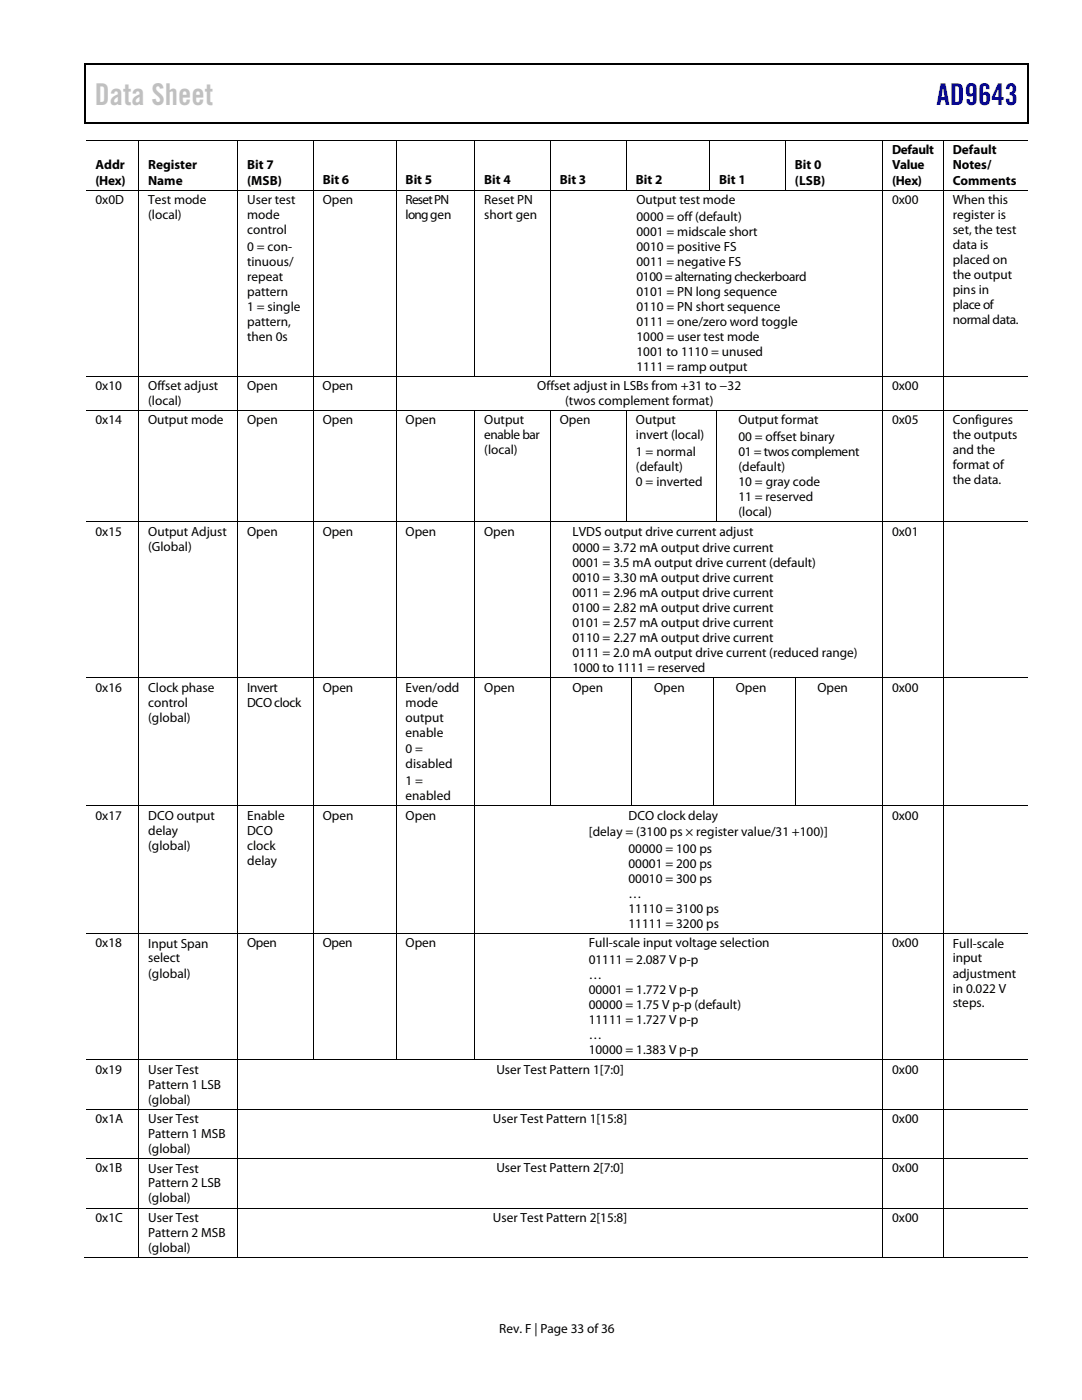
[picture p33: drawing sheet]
<svg xmlns="http://www.w3.org/2000/svg" width="216mm" height="279mm" viewBox="0 0 216 279" stroke-linecap="round" stroke-linejoin="round" font-family="sans-serif">
<defs><g id="words">
<text font-size="6" fill="#c0c0c0" x="18.9" y="21">Data Sheet</text>
<text font-size="6" fill="#00f" x="186.9" y="21">AD9643</text>
<g font-size="2.6">
<text x="19.1" y="33.8">Addr</text>
<text x="29.6" y="33.8">Register</text>
<text x="49.3" y="33.8">Bit 7</text>
<text x="158.6" y="33.8">Bit 0</text>
<text x="178" y="30.8">Default</text>
<text x="178" y="33.8">Value</text>
<text x="190.1" y="30.8">Default</text>
<text x="190.1" y="33.8">Notes/</text>
<text x="19" y="40.7">0x0D</text>
<text x="19.1" y="36.8">(Hex)</text>
<text x="29.6" y="40.7">Test mode</text>
<text x="29.6" y="36.8">Name</text>
<text x="49.3" y="40.7">User test</text>
<text x="49.3" y="36.8">(MSB)</text>
<text x="64.4" y="36.8">Bit 6</text>
<text x="64.4" y="40.7">Open</text>
<text x="80.9" y="40.7">Reset PN</text>
<text x="80.9" y="36.8">Bit 5</text>
<text x="96.6" y="36.8">Bit 4</text>
<text x="96.6" y="40.7">Reset PN</text>
<text x="111.7" y="36.8">Bit 3</text>
<text x="126.9" y="36.8">Bit 2</text>
<text x="127" y="40.7">Output test mode</text>
<text x="143.5" y="36.8">Bit 1</text>
<text x="158.6" y="36.8">(LSB)</text>
<text x="178" y="40.7">0x00</text>
<text x="178" y="36.8">(Hex)</text>
<text x="190.1" y="36.8">Comments</text>
<text x="190.1" y="40.7">When this</text>
<text x="29.6" y="43.7">(local)</text>
<text x="49.3" y="43.7">mode</text>
<text x="49.3" y="46.7">control</text>
<text x="80.9" y="43.7">long gen</text>
<text x="96.6" y="43.7">short gen</text>
<text x="127" y="44">0000 = off (default)</text>
<text x="127" y="47">0001 = midscale short</text>
<text x="190.1" y="43.7">register is</text>
<text x="190.1" y="46.7">set, the test</text>
<text x="49.3" y="50">0 = con-</text>
<text x="49.3" y="53">tinuous/</text>
<text x="127" y="50">0010 = positive FS</text>
<text x="127" y="53">0011 = negative FS</text>
<text x="190.1" y="49.7">data is</text>
<text x="190.1" y="52.7">placed on</text>
<text x="49.3" y="56">repeat</text>
<text x="49.3" y="59">pattern</text>
<text x="127" y="56">0100 = alternating checkerboard</text>
<text x="127" y="59">0101 = PN long sequence</text>
<text x="190.1" y="55.6">the output</text>
<text x="190.1" y="58.7">pins in</text>
<text x="49.3" y="62">1 = single</text>
<text x="49.3" y="65">pattern,</text>
<text x="127" y="62">0110 = PN short sequence</text>
<text x="127" y="65">0111 = one/zero word toggle</text>
<text x="190.1" y="61.6">place of</text>
<text x="190.1" y="64.6">normal data.</text>
<text x="49.3" y="68">then 0s</text>
<text x="127" y="68">1000 = user test mode</text>
<text x="127" y="71">1001 to 1110 = unused</text>
<text x="19" y="77.8">0x10</text>
<text x="29.6" y="77.9">Offset adjust</text>
<text x="49.3" y="77.8">Open</text>
<text x="64.4" y="77.8">Open</text>
<text x="107.2" y="77.9">Offset adjust in LSBs from +31 to −32</text>
<text x="127" y="74">1111 = ramp output</text>
<text x="178" y="77.8">0x00</text>
<text x="29.6" y="80.8">(local)</text>
<text x="112.8" y="80.8">(twos complement format)</text>
<text x="19" y="84.7">0x14</text>
<text x="29.6" y="84.7">Output mode</text>
<text x="49.3" y="84.7">Open</text>
<text x="64.4" y="84.7">Open</text>
<text x="80.9" y="84.7">Open</text>
<text x="96.6" y="84.7">Output</text>
<text x="96.6" y="87.7">enable bar</text>
<text x="111.7" y="84.7">Open</text>
<text x="126.9" y="84.7">Output</text>
<text x="126.9" y="87.7">invert (local)</text>
<text x="147.3" y="84.7">Output format</text>
<text x="147.3" y="88.1">00 = offset binary</text>
<text x="178" y="84.7">0x05</text>
<text x="190.1" y="84.7">Configures</text>
<text x="190.1" y="87.7">the outputs</text>
<text x="96.6" y="90.7">(local)</text>
<text x="126.9" y="91">1 = normal</text>
<text x="126.9" y="94">(default)</text>
<text x="147.3" y="91">01 = twos complement</text>
<text x="147.3" y="94">(default)</text>
<text x="190.1" y="90.7">and the</text>
<text x="190.1" y="93.7">format of</text>
<text x="126.9" y="97">0 = inverted</text>
<text x="147.3" y="97">10 = gray code</text>
<text x="147.3" y="100">11 = reserved</text>
<text x="190.1" y="96.7">the data.</text>
<text x="19" y="106.9">0x15</text>
<text x="29.6" y="106.9">Output Adjust</text>
<text x="49.3" y="106.9">Open</text>
<text x="64.4" y="106.9">Open</text>
<text x="80.9" y="106.9">Open</text>
<text x="96.6" y="106.9">Open</text>
<text x="114.2" y="106.9">LVDS output drive current adjust</text>
<text x="147.3" y="103">(local)</text>
<text x="178" y="106.9">0x01</text>
<text x="29.6" y="109.9">(Global)</text>
<text x="114.2" y="110.2">0000 = 3.72 mA output drive current</text>
<text x="114.2" y="113.2">0001 = 3.5 mA output drive current (default)</text>
<text x="114.2" y="116.2">0010 = 3.30 mA output drive current</text>
<text x="114.2" y="119.2">0011 = 2.96 mA output drive current</text>
<text x="114.2" y="122.2">0100 = 2.82 mA output drive current</text>
<text x="114.2" y="125.2">0101 = 2.57 mA output drive current</text>
<text x="114.2" y="128.2">0110 = 2.27 mA output drive current</text>
<text x="114.2" y="131.2">0111 = 2.0 mA output drive current (reduced range)</text>
<text x="114.2" y="134.2">1000 to 1111 = reserved</text>
<text x="19" y="138">0x16</text>
<text x="29.6" y="138">Clock phase</text>
<text x="29.6" y="141">control</text>
<text x="49.3" y="138">Invert</text>
<text x="49.3" y="141">DCO clock</text>
<text x="64.4" y="138">Open</text>
<text x="80.9" y="138">Even/odd</text>
<text x="80.9" y="141">mode</text>
<text x="96.6" y="138">Open</text>
<text x="114.2" y="138">Open</text>
<text x="130.5" y="138">Open</text>
<text x="146.8" y="138">Open</text>
<text x="163.1" y="138">Open</text>
<text x="178" y="138">0x00</text>
<text x="29.6" y="144">(global)</text>
<text x="80.9" y="144">output</text>
<text x="80.9" y="147">enable</text>
<text x="80.9" y="150.4">0 =</text>
<text x="80.9" y="153.4">disabled</text>
<text x="80.9" y="156.7">1 =</text>
<text x="80.9" y="159.7">enabled</text>
<text x="19" y="163.6">0x17</text>
<text x="29.6" y="163.6">DCO output</text>
<text x="29.6" y="166.6">delay</text>
<text x="49.3" y="163.6">Enable</text>
<text x="49.3" y="166.6">DCO</text>
<text x="64.4" y="163.6">Open</text>
<text x="80.9" y="163.6">Open</text>
<text x="117.5" y="166.9">[delay = (3100 ps × register value/31 +100)]</text>
<text x="125.4" y="163.6">DCO clock delay</text>
<text x="178" y="163.6">0x00</text>
<text x="29.6" y="169.6">(global)</text>
<text x="49.3" y="169.6">clock</text>
<text x="49.3" y="172.6">delay</text>
<text x="125.4" y="170.3">00000 = 100 ps</text>
<text x="125.4" y="173.2">00001 = 200 ps</text>
<text x="125.4" y="176.3">00010 = 300 ps</text>
<text x="125.4" y="179.2">…</text>
<text x="125.4" y="182.2">11110 = 3100 ps</text>
<text x="125.4" y="185.2">11111 = 3200 ps</text>
<text x="19" y="189.1">0x18</text>
<text x="29.6" y="189.1">Input Span</text>
<text x="49.3" y="189.1">Open</text>
<text x="64.4" y="189.1">Open</text>
<text x="80.9" y="189.1">Open</text>
<text x="117.5" y="189.1">Full-scale input voltage selection</text>
<text x="178" y="189.1">0x00</text>
<text x="190.1" y="189.1">Full-scale</text>
<text x="29.6" y="192.1">select</text>
<text x="29.6" y="195.1">(global)</text>
<text x="117.5" y="192.4">01111 = 2.087 V p-p</text>
<text x="117.5" y="195.4">…</text>
<text x="190.1" y="192.1">input</text>
<text x="190.1" y="195.1">adjustment</text>
<text x="117.5" y="198.4">00001 = 1.772 V p-p</text>
<text x="117.5" y="201.4">00000 = 1.75 V p-p (default)</text>
<text x="190.1" y="198.1">in 0.022 V</text>
<text x="190.1" y="201.1">steps.</text>
<text x="117.5" y="204.4">11111 = 1.727 V p-p</text>
<text x="117.5" y="207.4">…</text>
<text x="19" y="214.2">0x19</text>
<text x="29.6" y="214.3">User Test</text>
<text x="99" y="214.2">User Test Pattern 1[7:0]</text>
<text x="117.5" y="210.4">10000 = 1.383 V p-p</text>
<text x="178" y="214.2">0x00</text>
<text x="29.6" y="217.3">Pattern 1 LSB</text>
<text x="29.6" y="220.3">(global)</text>
<text x="19" y="224.1">0x1A</text>
<text x="29.6" y="224.1">User Test</text>
<text x="29.6" y="227.1">Pattern 1 MSB</text>
<text x="98.4" y="224.1">User Test Pattern 1[15:8]</text>
<text x="178" y="224.1">0x00</text>
<text x="19" y="234">0x1B</text>
<text x="29.6" y="230.1">(global)</text>
<text x="29.6" y="234">User Test</text>
<text x="99" y="234">User Test Pattern 2[7:0]</text>
<text x="178" y="234">0x00</text>
<text x="29.6" y="237">Pattern 2 LSB</text>
<text x="29.6" y="240">(global)</text>
<text x="19" y="243.8">0x1C</text>
<text x="29.6" y="243.9">User Test</text>
<text x="98.4" y="243.8">User Test Pattern 2[15:8]</text>
<text x="178" y="243.8">0x00</text>
<text x="29.6" y="246.8">Pattern 2 MSB</text>
<text x="29.6" y="249.8">(global)</text>
<text x="99.6" y="266">Rev. F | Page 33 of 36</text>
</g>
</g></defs>
<path d="M16.9 12.7h.2v1h-.2zM205.1 12.7h.2v1h-.2zM205.1 12.7h.2v.3h-.2zM82.3 24.4h.2v.3h-.2zM205.1 24.4h.2v.3h-.2z" fill="#000"/>
<path d="M16.9 12.8h188.2M17 13.7v11M205.2 13.7v11M205.1 24.5h-188.2" fill="none" stroke="#000" stroke-width=".25"/>
<g fill="none" stroke="#000" stroke-width=".2">
<path d="M17.1 27.9h188M17.1 37.9h188M27.7 28v9.8M27.7 38v37M47.4 28v9.8M47.4 38v37M62.5 28v9.8M62.5 38v37M79 28v9.8M79 38v37M94.7 28v9.8M94.7 38v37"/>
<path d="M109.8 28v9.8M109.8 38v37M125 28v9.8M141.6 28v9.8M156.7 28v9.8M176.1 28v9.8M176.1 38v37M188.2 28v9.8M188.2 38v37M17.1 75.1h188M27.7 75.1v6.8M47.4 75.1v6.8"/>
<path d="M62.5 75.1v6.8M79 75.1v6.8M176.1 75.1v6.8M188.2 75.1v6.8M17.1 81.9h188M27.7 82v22M47.4 82v22M62.5 82v22M79 82v22M94.7 82v22M109.8 82v22M125 82v22"/>
<path d="M142.9 82v22M176.1 82v22M188.2 82v22M17.1 104.1h188M27.7 104.2v31M47.4 104.2v31M62.5 104.2v31M79 104.2v31M94.7 104.2v31M109.8 104.2v31M176.1 104.2v31M188.2 104.2v31"/>
<path d="M17.1 135.3h188M27.7 135.4v25.3M47.4 135.4v25.3M62.5 135.4v25.3M79 135.4v25.3M94.7 135.4v25.3M109.8 135.4v25.3M126.1 135.4v25.3M142.4 135.4v25.3M158.6 135.4v25.3M176.1 135.4v25.3M188.2 135.4v25.3"/>
<path d="M17.1 160.8h188M27.7 160.9v25.3M47.4 160.9v25.3M62.5 160.9v25.3M79 160.9v25.3M94.7 160.9v25.3M176.1 160.9v25.3M188.2 160.9v25.3M17.1 186.3h188M27.7 186.4v25M47.4 186.4v25M62.5 186.4v25"/>
<path d="M79 186.4v25M94.7 186.4v25M176.1 186.4v25M188.2 186.4v25M17.1 211.5h188M27.7 211.6v9.7M47.4 211.6v9.7M176.1 211.6v9.7M188.2 211.6v9.7M17.1 221.4h188M17.1 231.2h188M27.7 221.4v9.7"/>
<path d="M27.7 231.3v9.7M47.4 221.4v9.7M47.4 231.3v9.7M176.1 221.4v9.7M176.1 231.3v9.7M188.2 221.4v9.7M188.2 231.3v9.7M16.9 251h10.7M17.1 241.1h188M27.7 241.2v9.8M27.7 251h19.6M47.4 241.2v9.8"/>
<path d="M47.5 251h128.5M176.1 241.2v9.8M176.2 251h11.9M188.2 241.2v9.8M188.3 251h16.8"/>
</g>
<use href="#words"/>
</svg>
